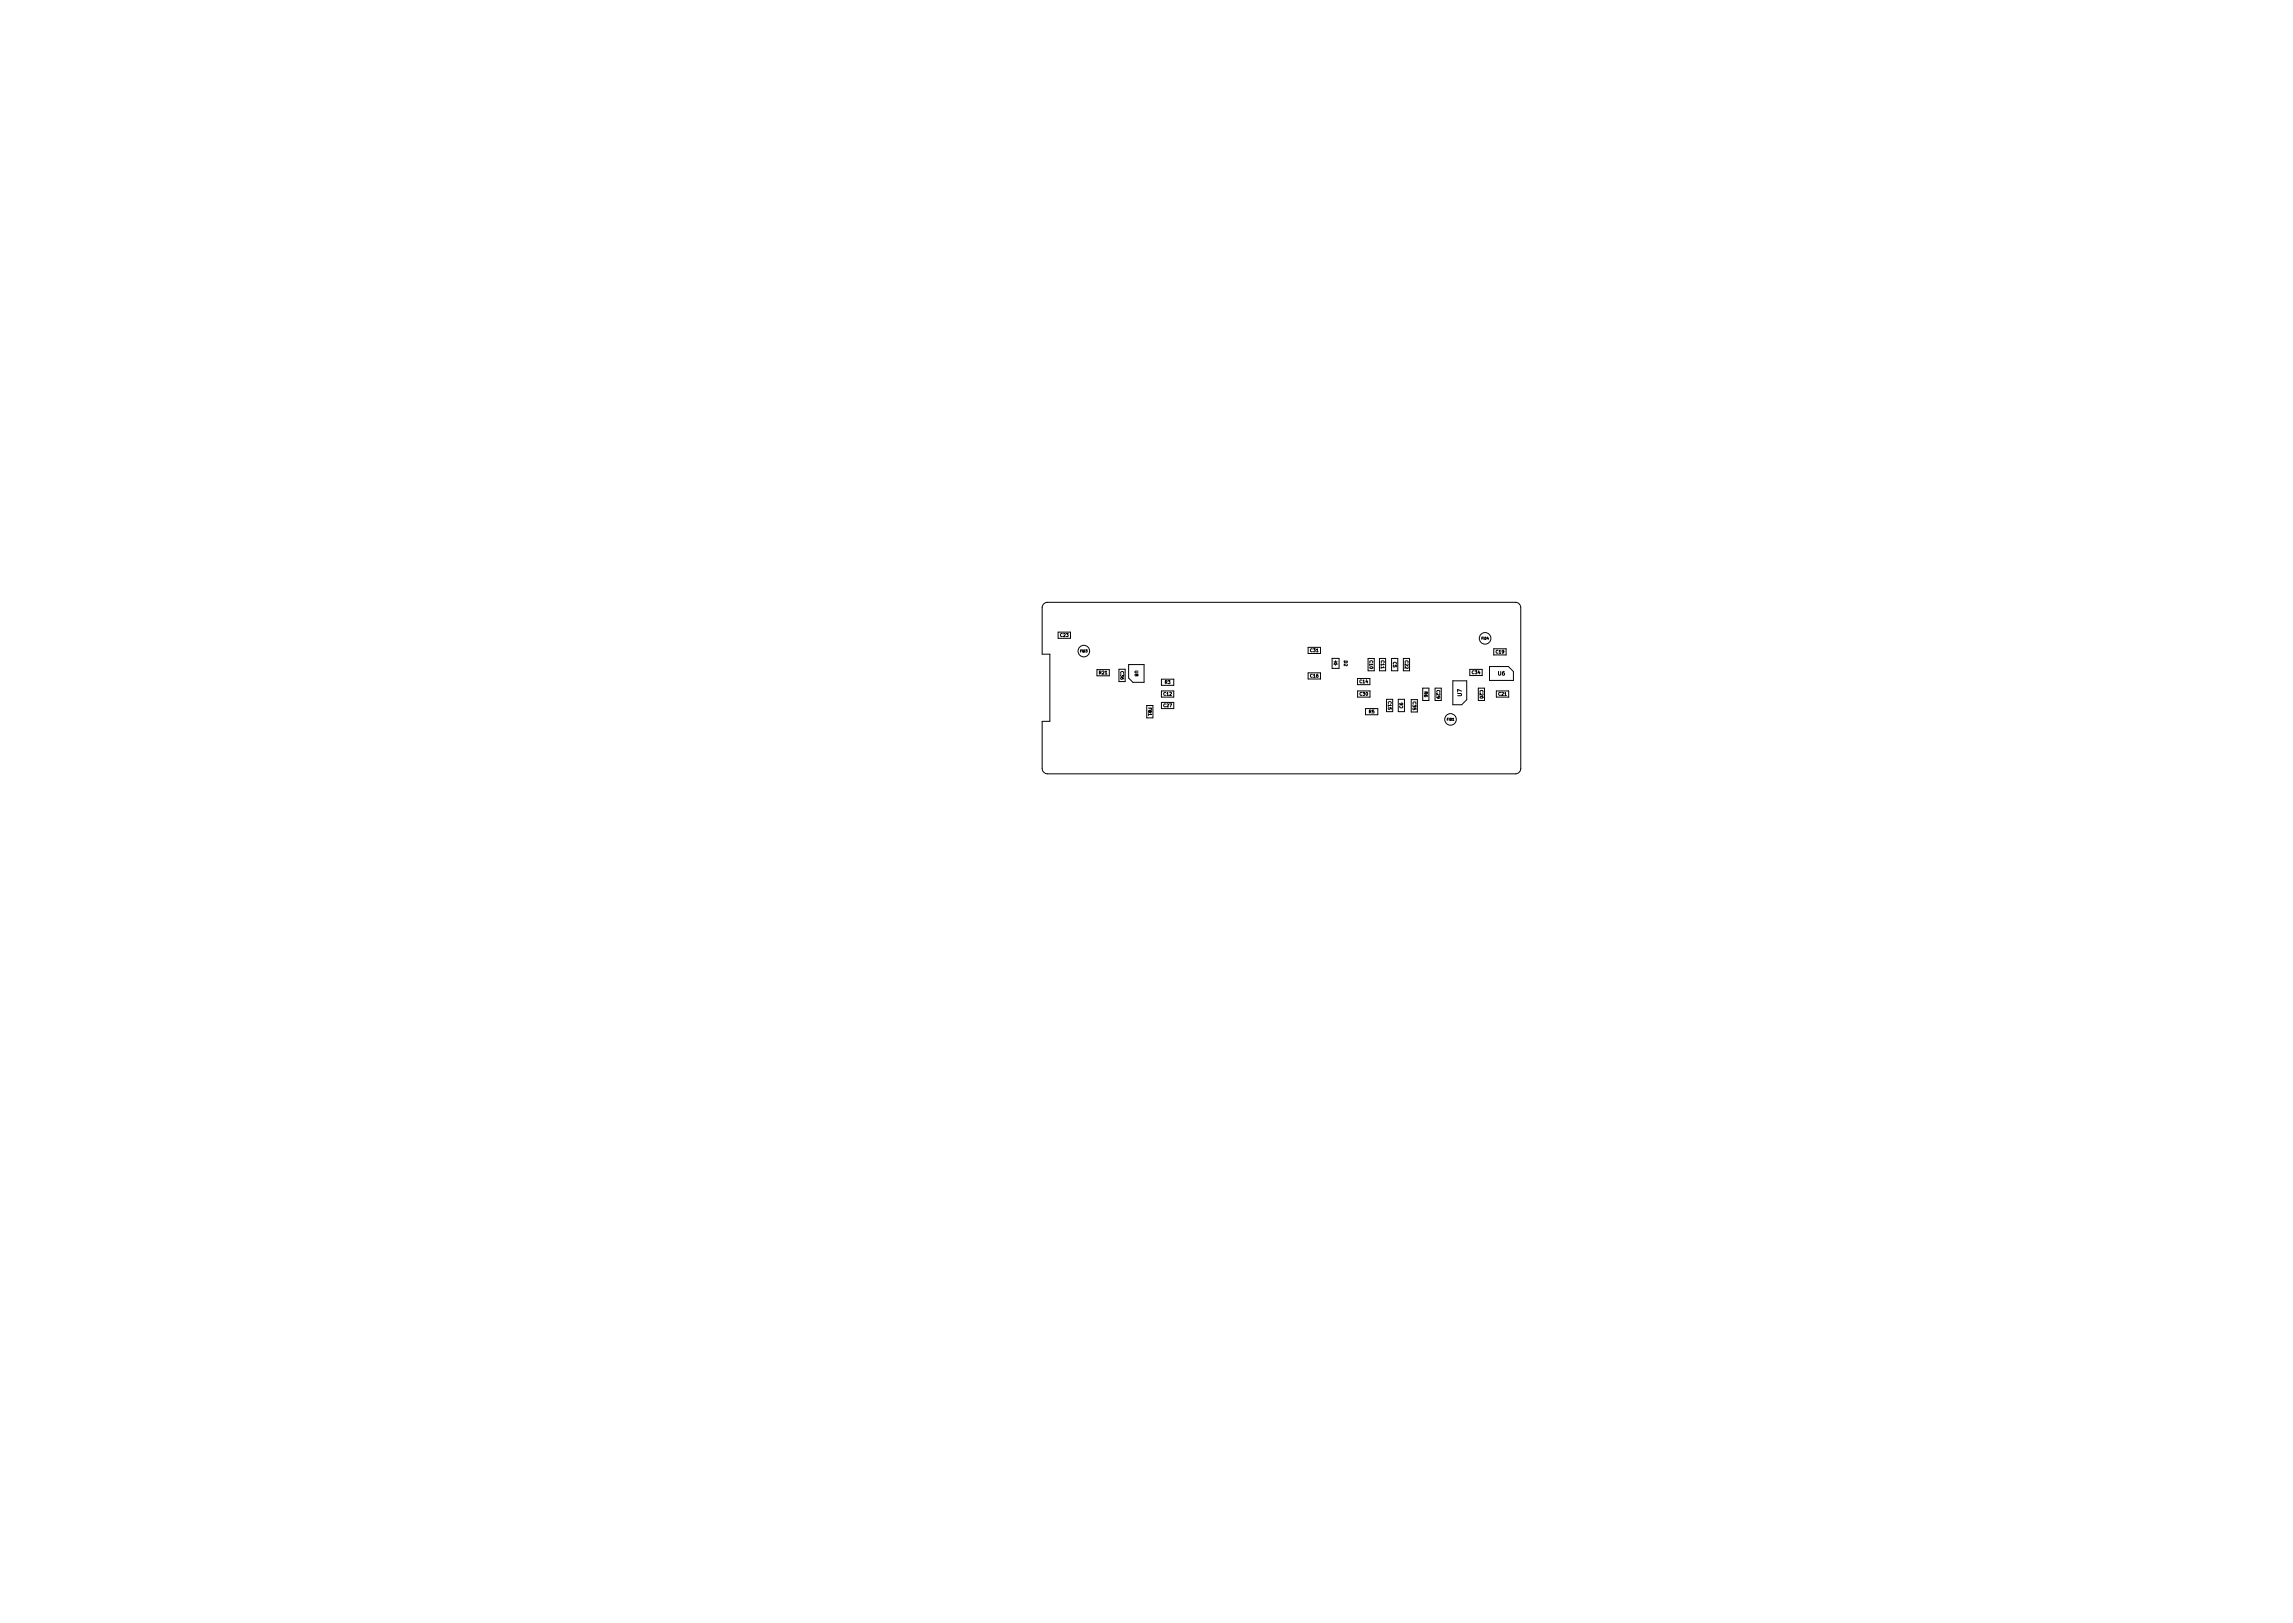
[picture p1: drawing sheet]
<svg xmlns="http://www.w3.org/2000/svg" width="297mm" height="210mm" viewBox="0 0 297 210" stroke-linecap="round" stroke-linejoin="round" font-family="sans-serif">
<defs><g id="words">
<g font-size=".7">
<text x="194.1" y="87.5">U6</text>
<text x="189.4" y="90.2" transform="rotate(-90 189.4 90.2)">U7</text>
</g>
<g font-size=".6">
<text x="137.4" y="82.5">C23</text>
<text x="142.4" y="87.3">R21</text>
<text x="145.2" y="87" transform="rotate(90 145.2 87)">C36</text>
<text x="147" y="86.9" transform="rotate(90 147 86.9)">U8</text>
<text x="150.9" y="88.6">R3</text>
<text x="169.7" y="84.5">C31</text>
<text x="169.7" y="87.8">C16</text>
<text x="174.1" y="85.6" transform="rotate(90 174.1 85.6)">D2</text>
<text x="176.1" y="88.5">C14</text>
<text x="177.4" y="85.6" transform="rotate(90 177.4 85.6)">C10</text>
<text x="178.9" y="85.6" transform="rotate(90 178.9 85.6)">C11</text>
<text x="180.5" y="85.7" transform="rotate(90 180.5 85.7)">C5</text>
<text x="182" y="85.6" transform="rotate(90 182 85.6)">C22</text>
<text x="184.5" y="89.6" transform="rotate(90 184.5 89.6)">R6</text>
<text x="186.1" y="89.4" transform="rotate(90 186.1 89.4)">C29</text>
<text x="190.7" y="87.3">C34</text>
<text x="191.7" y="89.4" transform="rotate(90 191.7 89.4)">C20</text>
<text x="193.8" y="84.6">C19</text>
<text x="148.8" y="91.7" transform="rotate(90 148.8 91.7)">FB1</text>
<text x="150.7" y="91.6">C27</text>
<text x="150.7" y="90.1">C12</text>
<text x="176.2" y="90.1">C30</text>
<text x="177.3" y="92.4">R5</text>
<text x="179.8" y="90.9" transform="rotate(90 179.8 90.9)">C15</text>
<text x="181.7" y="91.7" transform="rotate(-90 181.7 91.7)">C6</text>
<text x="183" y="90.9" transform="rotate(90 183 90.9)">C35</text>
<text x="194.1" y="90.1">C21</text>
</g>
<g font-size=".4">
<text x="191.9" y="82.8">FID4</text>
<text x="139.9" y="84.5">FID3</text>
<text x="187.4" y="93.3">FID1</text>
</g>
</g></defs>
<g fill="none" stroke="#000" stroke-width=".13">
<path d="M135.2 78.2l.5-.2h60.6a.7 .7 0 0 1 .7 .7v20.8a.7 .7 0 0 1-.7 .7h-60.6a.7 .7 0 0 1-.7-.7v-6.1h1v-8.7h-1v-6zM137.1 81.9h1.6v.8h-1.6zM142.1 86.7h1.6v.8h-1.6zM145 86.7h.8v1.6h-.8zM146.2 86.1h2v2.3h-1.4l-.6-.6zM148.6 91.4h.8v1.6h-.8zM150.5 88h1.6v.8h-1.6zM150.5 89.5h1.6v.8h-1.6zM150.5 91h1.6v.8h-1.6zM169.5 83.9h1.6v.8h-1.6zM169.5 87.2h1.6v.8h-1.6zM172.6 85.3h.9v1.3h-.9z"/>
<path d="M172.8 85.7h.4M173 85.6v.1M173 86v.2M173 85.7l.2 .3h-.4zM175.9 87.9h1.6v.8h-1.6zM175.9 89.5h1.6v.8h-1.6zM176.9 91.8h1.6v.8h-1.6zM177.2 85.3h.8v1.6h-.8zM178.7 85.3h.8v1.6h-.8zM179.6 90.6h.8v1.6h-.8zM180.3 85.3h.8v1.6h-.8zM181.1 90.6h.8v1.6h-.8z"/>
<path d="M181.8 85.3h.8v1.6h-.8zM182.8 90.6h.8v1.6h-.8zM184.3 89.1h.8v1.6h-.8zM185.9 89.1h.8v1.6h-.8zM188.2 88.2h1.8v2.4l-.6 .7h-1.2zM190.4 86.7h1.6v.8h-1.6zM191.5 89.1h.8v1.6h-.8zM193 86.3h2.4l.7 .7v1.1h-3.1zM193.5 84h1.6v.8h-1.6zM193.8 89.5h1.6v.8h-1.6z"/>
<circle cx="140.4" cy="84.3" r=".75"/>
<circle cx="187.9" cy="93.2" r=".75"/>
<circle cx="192.4" cy="82.7" r=".75"/>
</g>
<use href="#words"/>
</svg>
